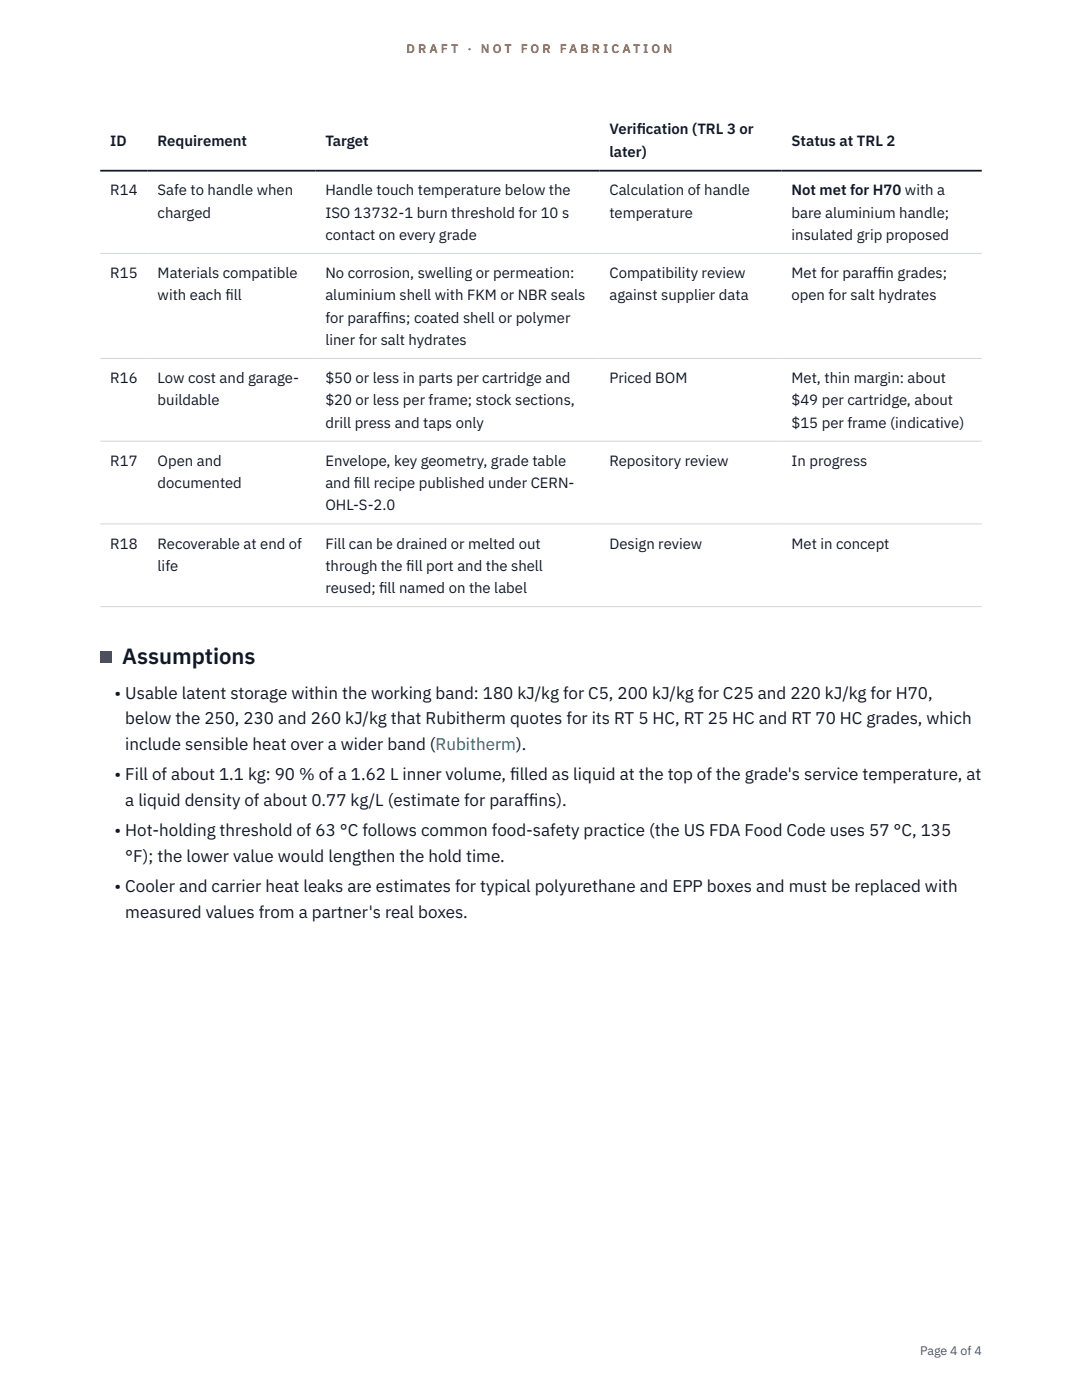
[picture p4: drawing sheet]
<svg xmlns="http://www.w3.org/2000/svg" width="216mm" height="279mm" viewBox="0 0 216 279" stroke-linecap="round" stroke-linejoin="round" font-family="sans-serif">
<defs><g id="words">
<text font-size="4.4" fill="#111827" x="24.4" y="132.6">Assumptions</text>
<g font-size="3.4" fill="#111827">
<text x="22.9" y="139.5">• Usable latent storage within the working band: 180 kJ/kg for C5, 200 kJ/kg for C25 and 220 kJ/kg for H70,</text>
<text x="25" y="144.6">below the 250, 230 and 260 kJ/kg that Rubitherm quotes for its RT 5 HC, RT 25 HC and RT 70 HC grades, which</text>
<text x="25" y="149.6">include sensible heat over a wider band (Rubitherm).</text>
<text x="22.9" y="155.7">• Fill of about 1.1 kg: 90 % of a 1.62 L inner volume, f</text>
<text x="101.8" y="155.7">illed as liquid at the top of the grade's service temperature, at</text>
<text x="25" y="160.8">a liquid density of about 0.77 kg/L (estimate for paraff</text>
<text x="105.6" y="160.8">ins).</text>
<text x="22.9" y="166.9">• Hot-holding threshold of 63 °C follows common food-safety practice (the US FDA Food Code uses 57 °C, 135</text>
<text x="25" y="172">°F); the lower value would lengthen the hold time.</text>
<text x="22.9" y="178">• Cooler and carrier heat leaks are estimates for typical polyurethane and EPP boxes and must be replaced with</text>
<text x="25" y="183.1">measured values from a partner's real boxes.</text>
</g>
<g font-size="3" fill="#111827">
<text x="22" y="29.1">ID</text>
<text x="31.5" y="29.1">Requirement</text>
<text x="64.9" y="29.1">Target</text>
<text x="121.6" y="26.8">Verif</text>
<text x="127" y="26.8">ication (TRL 3 or</text>
<text x="157.9" y="29.1">Status at TRL 2</text>
<text x="121.6" y="31.3">later)</text>
<text x="22" y="39">R14</text>
<text x="31.5" y="39">Safe to handle when</text>
<text x="64.9" y="39">Handle touch temperature below the</text>
<text x="121.6" y="39">Calculation of handle</text>
<text x="157.9" y="39">Not met for H70 with a</text>
<text x="31.5" y="43.4">charged</text>
<text x="64.9" y="43.4">ISO 13732-1 burn threshold for 10 s</text>
<text x="64.9" y="47.9">contact on every grade</text>
<text x="121.6" y="43.4">temperature</text>
<text x="157.9" y="43.4">bare aluminium handle;</text>
<text x="157.9" y="47.9">insulated grip proposed</text>
<text x="22" y="55.5">R15</text>
<text x="31.5" y="55.5">Materials compatible</text>
<text x="31.5" y="59.9">with each f</text>
<text x="45" y="59.9">ill</text>
<text x="64.9" y="55.5">No corrosion, swelling or permeation:</text>
<text x="64.9" y="59.9">aluminium shell with FKM or NBR seals</text>
<text x="121.6" y="55.5">Compatibility review</text>
<text x="121.6" y="59.9">against supplier data</text>
<text x="157.9" y="55.5">Met for paraff</text>
<text x="157.9" y="59.9">open for salt hydrates</text>
<text x="175" y="55.5">in grades;</text>
<text x="64.9" y="64.4">for paraff</text>
<text x="76.2" y="64.4">ins; coated shell or polymer</text>
<text x="64.9" y="68.8">liner for salt hydrates</text>
<text x="22" y="76.5">R16</text>
<text x="31.5" y="76.5">Low cost and garage-</text>
<text x="64.9" y="76.5">$50 or less in parts per cartridge and</text>
<text x="121.6" y="76.5">Priced BOM</text>
<text x="157.9" y="76.5">Met, thin margin: about</text>
<text x="31.5" y="80.9">buildable</text>
<text x="64.9" y="80.9">$20 or less per frame; stock sections,</text>
<text x="157.9" y="80.9">$49 per cartridge, about</text>
<text x="64.9" y="85.3">drill press and taps only</text>
<text x="157.9" y="85.3">$15 per frame (indicative)</text>
<text x="22" y="93">R17</text>
<text x="31.5" y="93">Open and</text>
<text x="64.9" y="93">Envelope, key geometry, grade table</text>
<text x="121.6" y="93">Repository review</text>
<text x="157.9" y="93">In progress</text>
<text x="31.5" y="97.4">documented</text>
<text x="64.9" y="97.4">and f</text>
<text x="64.9" y="101.9">OHL-S-2.0</text>
<text x="70.6" y="97.4">ill recipe published under CERN-</text>
<text x="22" y="109.5">R18</text>
<text x="31.5" y="109.5">Recoverable at end of</text>
<text x="31.5" y="113.9">life</text>
<text x="64.9" y="109.5">Fill can be drained or melted out</text>
<text x="64.9" y="113.9">through the f</text>
<text x="81.1" y="113.9">ill port and the shell</text>
<text x="121.6" y="109.5">Design review</text>
<text x="157.9" y="109.5">Met in concept</text>
<text x="64.9" y="118.4">reused; f</text>
<text x="75.7" y="118.4">ill named on the label</text>
</g>
<g font-size="2.5" fill="#b45309">
<text x="81.1" y="10.5">D R A F T</text>
<text x="93.3" y="10.5">·</text>
<text x="95.9" y="10.5">N O T</text>
<text x="103.9" y="10.5">F O R</text>
<text x="111.7" y="10.5">F A B R I C A T I O N</text>
</g>
<text font-size="2.5" fill="#4b5563" x="183.6" y="270.3">Page 4 of 4</text>
</g></defs>
<path d="M20 50.6h175.9M20 71.5h175.9M20 88h175.9M20 104.6h175.9M20 121.1h175.9" fill="none" stroke="#d1d5db" stroke-width=".2"/>
<path d="M20 34.1h175.9" fill="none" stroke="#111827" stroke-width=".35"/>
<path d="M20 130h2.2v2.2h-2.2z" fill="#0f766e"/>
<use href="#words"/>
</svg>
